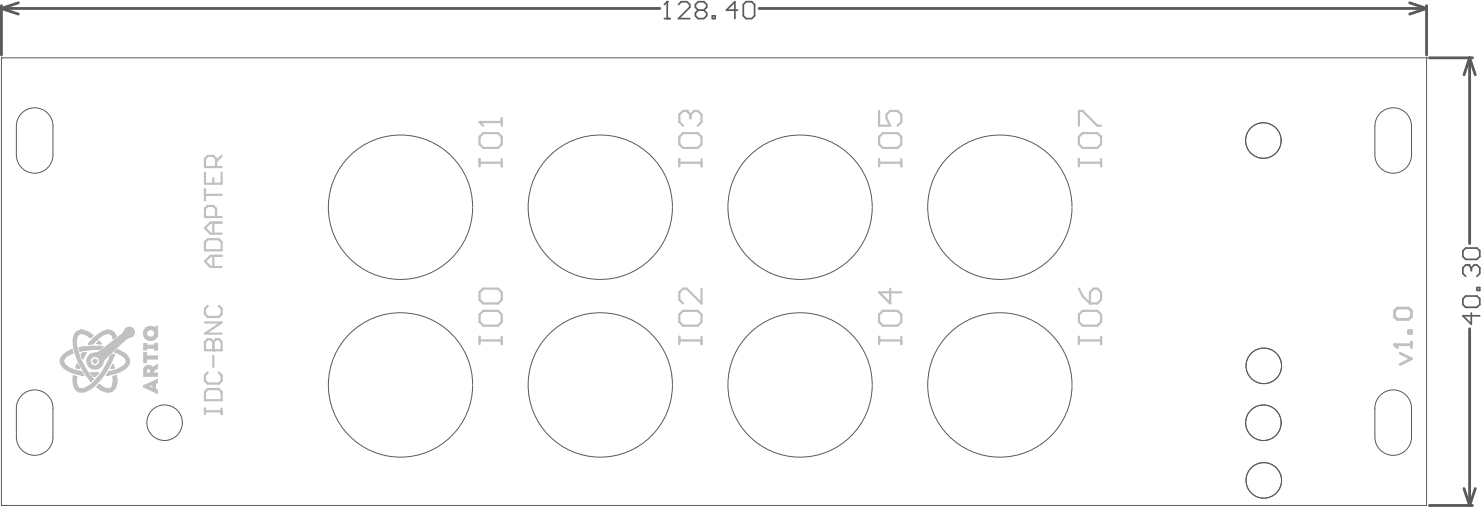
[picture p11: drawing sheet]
<svg xmlns="http://www.w3.org/2000/svg" width="445mm" height="153mm" viewBox="0 0 445 153" stroke-linecap="round" stroke-linejoin="round" font-family="sans-serif">
<g fill="none" stroke="#5a5a5a" stroke-width=".3">
<path d="M.4 17.3h.1M.4 17.3v134.1M.4 17.3h427.5M427.9 17.3h.1M427.9 17.3v134.1h-427.5M4.9 37.8v8.6M15.9 37.8v8.6M412.4 37.8v8.6M423.4 37.8v8.6M4.9 122.3v8.6M15.9 122.3v8.6M412.4 122.3v8.6"/>
<path d="M423.4 122.3v8.6M.4 151.4h.1"/>
</g>
<g fill="none" stroke="#5a5a5a" stroke-width=".84">
<path d="M.4 1.7v14.8M.4 2.5l5.1 1.7M.4 2.5h197.5M5.5 .8l-5.1 1.7M227.7 2.5h200.2M422.8 .8l5.1 1.7M427.9 2.5l-5.1 1.7M427.9 1.7v14.8M428.8 17.3h12.9M440.8 17.3l-1.6 5.1M440.8 17.3v55.7M440.8 17.3l1.7 5.1"/>
<path d="M440.8 98.5v52.9M428.8 151.4h12.9M439.2 146.4l1.6 5M442.5 146.4l-1.7 5"/>
</g>
<path d="M440.5 79.4h-.8l-.9 .8v1.7l.9 .9M438.8 89.5l.9-.8h3.3l.9 .8v1.7l-.9 .9h-3.3l-.9-.9zM441.4 93.8v3.3l-2.6-2.5h5.1M443 86.2h.9v.8h-.9z" fill="none" stroke="#5a5a5a" stroke-width=".51"/>
<circle cx="440.5" cy="79.4" r=".25" fill="#5a5a5a"/>
<path d="M199.3 5.6h1.7M200.1 .5v5.1M438.8 75.2l.9-.9h3.3l.9 .9v1.7l-.9 .8h-3.3l-.9-.8zM440.5 79.4l.9 .8M441.4 80.2v.9M441.4 80.2l.8-.8h.8l.9 .8v1.7l-.9 .9" fill="none" stroke="#5a5a5a" stroke-width=".51"/>
<circle cx="200.1" cy=".5" r=".25" fill="#5a5a5a"/>
<path d="M200.1 .5l-.8 .9M203.5 1.4l.9-.9h1.7l.8 .9v.8l-3.4 3.4h3.4M209.4 3l-.8 .9v.8l.8 .9h1.7l.9-.9v-.8l-.9-.9M209.4 3l-.8-.8v-.8l.8-.9h1.7l.9 .9v.8l-.9 .8M209.4 3h1.7M213.7 4.7h.8v.9h-.8zM221.3 3h-3.4l2.5-2.5v5.1M223 1.4l.8-.9h1.7l.9 .9v3.3l-.9 .9h-1.7l-.8-.9z" fill="none" stroke="#5a5a5a" stroke-width=".51"/>
<g fill="none" stroke="#5a5a5a" stroke-width=".3">
<path d="M4.9 37.8a5.5 5.5 0 0 1 5.5-5.5 5.5 5.5 0 0 1 5.5 5.5M412.4 37.8a5.5 5.5 0 0 1 5.5-5.5 5.5 5.5 0 0 1 5.5 5.5M4.9 46.4a5.5 5.5 0 0 0 5.5 5.5 5.5 5.5 0 0 0 5.5-5.5M373.7 43.1a5.3 5.3 0 0 1 6.7-6.1 5.3 5.3 0 0 1 2.5 8.6 5.3 5.3 0 0 1-8.9-1.6l-.2-.8M412.4 46.4a5.5 5.5 0 0 0 5.5 5.5 5.5 5.5 0 0 0 5.5-5.5M141.8 62.1a21.6 21.6 0 0 0-31.9-19.1 21.6 21.6 0 0 0-1.8 37.1 21.6 21.6 0 0 0 33.6-15.8l.1-1.9M201.7 62.1a21.6 21.6 0 0 0-31.8-19.1 21.6 21.6 0 0 0-1.9 37.1 21.6 21.6 0 0 0 33.6-15.8l.1-1.9M261.6 62.1a21.6 21.6 0 0 0-31.8-19.1 21.6 21.6 0 0 0-1.8 37.1 21.6 21.6 0 0 0 33.5-15.8l.1-1.9M321.6 62.1a21.6 21.6 0 0 0-31.9-19.1 21.6 21.6 0 0 0-1.8 37.1 21.6 21.6 0 0 0 33.6-15.8l.1-1.9M141.8 115.3a21.6 21.6 0 0 0-31.9-19 21.6 21.6 0 0 0-1.8 37 21.6 21.6 0 0 0 33.6-15.8l.1-1.9M201.7 115.3a21.6 21.6 0 0 0-31.8-19 21.6 21.6 0 0 0-1.9 37 21.6 21.6 0 0 0 33.6-15.8l.1-1.9M261.6 115.3a21.6 21.6 0 0 0-31.8-19 21.6 21.6 0 0 0-1.8 37 21.6 21.6 0 0 0 33.5-15.8l.1-1.9"/>
<path d="M321.6 115.3a21.6 21.6 0 0 0-31.9-19 21.6 21.6 0 0 0-1.8 37 21.6 21.6 0 0 0 33.6-15.8l.1-1.9M373.9 110.6a5.3 5.3 0 0 1 6.6-6.1 5.3 5.3 0 0 1 2.6 8.7 5.3 5.3 0 0 1-9-1.6l-.2-.9M4.9 122.3a5.5 5.5 0 0 1 5.5-5.5 5.5 5.5 0 0 1 5.5 5.5M4.9 130.9a5.5 5.5 0 0 0 5.5 5.5 5.5 5.5 0 0 0 5.5-5.5M412.4 122.3a5.5 5.5 0 0 1 5.5-5.5 5.5 5.5 0 0 1 5.5 5.5M412.4 130.9a5.5 5.5 0 0 0 5.5 5.5 5.5 5.5 0 0 0 5.5-5.5M373.9 145a5.3 5.3 0 0 1 6.6-6.2 5.3 5.3 0 0 1 2.6 8.7 5.3 5.3 0 0 1-9-1.6l-.2-.8"/>
<circle cx="379" cy="42.1" r="5.3"/>
<circle cx="379.1" cy="109.6" r="5.3"/>
<circle cx="49.4" cy="126.7" r="5.3"/>
<circle cx="379" cy="126.7" r="5.3"/>
<circle cx="379.1" cy="144" r="5.3"/>
</g>
<g fill="#c0c0c0">
<path d="M23.2 109.2l.3 .3v.7h-.6z"/>
<path d="M28.2 107.7l.7 .1 .2 .4-.2 .5-.4 .1-.4-.2-.3-.4z"/>
<path d="M24.5 105.9l1.4-.4-1 2z"/>
<path d="M33.8 109.4l.5 .8-1 .2z"/>
<path d="M43.6 109.8a1.51 1.51 0 0 1 2.1 .3l1.6-.8v1.1l-1.2 .6-.1 .8h1.3v.9h-4.2v-1l2.1 .1v-.9l-.3-.4-.4-.1-.5 .5v.8h-.9v-1.2z"/>
<path d="M43.1 102.9h.8v.5h2.5v-.5h.9v2h-.9v-.5h-2.5v.5h-.8z"/>
<path d="M43.1 105.6h.9v1h3.3v1h-3.3v1h-.9z"/>
<path d="M43.5 98.6a2.4 2.4 0 0 1 2.9-.5l.9-.4-.2 1.1a2.18 2.18 0 0 1-1.3 3.2 2.18 2.18 0 0 1-2.8-2.1h1a1.21 1.21 0 0 0 1.5 1.1 1.21 1.21 0 0 0 .8-1.7 1.24 1.24 0 0 0-1.4-.5 1.24 1.24 0 0 0-.9 1.1h-1z"/>
<path d="M43.1 115.6l4.2-1.9v.9l-.7 .3v1l-.8 .4v-1.1l-1.2 .6 1.2 .5 .8-.4v.7l.7 .3v1l-4.2-1.9z"/>
<path d="M27.3 111.7l2.1 .1-.7 .9-.7-.1z"/>
<path d="M29.8 115.3l.9 .6 1.4 .6h.7l.7-.4 .4-.7v-2.6l1-.2 .1 1.8-.3 1.5a2.55 2.55 0 0 1-3.7 1.3l-1.9-1.2z"/>
<path d="M28.2 101.3l2.2-1.7 1.7-.6a2.36 2.36 0 0 1 2.7 1.8l-.8 .7-.3-.9-.7-.6a4.8 4.8 0 0 0-4.1 2l-1 1h-1.3z"/>
<path d="M29.7 102.2l.5 .8-1.2-.1z"/>
<path d="M18.2 107.2l2.3-2 1.1-.4 .2 .2v.7h-.2l-.5 .6h-.5l-1.2 1-.3 .5v.9l1 1.1h.3l.6 .6h.6l.5 .5 1.8 .2 .5 .3 .5 .6v.4h-.6l-.3-.2h-1.2l-.4-.5-1.4-.2-.5-.5h-.5l-1.8-1.8z"/>
<path d="M26.9 106.3l1.2-.6 .1 1-1.2 1 .3 1.5 1.4 .5 1.2-1-.2-1.5-1.5-.5-.1-1 .8 .1 .9-.4 7-5.4 1-1.6 1.4-.4 .8 .6 .3 .9-.6 .4-.1-1-1-.4-.7 .7 .1 1 1 .3 1.3-1a1.92 1.92 0 0 1-2 1.8l-7.3 7a2.46 2.46 0 0 1-1.7 2.2 2.46 2.46 0 0 1-2.7-.8l-.5-1.5 .1-.9z"/>
<path d="M34.4 105.5l.8-.7a4.2 4.2 0 0 1 3.7 3.7l-.4 .9a8.4 8.4 0 0 1-6.4 2.9l.6-.9a7.4 7.4 0 0 0 5-2.6l.2-.8a4.7 4.7 0 0 0-3.5-2.5z"/>
<path d="M23.8 104.2l4.2-.5 2.9 .1-1.1 .9-5.8 .4z"/>
<path d="M22.1 112.6l.9 .3a3.1 3.1 0 0 0 1 3.5l1.5 .1a18.6 18.6 0 0 0 7.6-9.8l.6-.6 .6 .2a19.9 19.9 0 0 1-7.2 10.2l-1.8 .9a2.51 2.51 0 0 1-3.3-2.4z"/>
<path d="M23.2 99.3l1.6-.4 1.1 .4 2 1.2-.8 .6-1.4-.9-1.2-.3-1 .4-.4 .7-.2 1.3a19.5 19.5 0 0 0 5 11.2l-.6 .7a24.2 24.2 0 0 1-5.2-10 4.7 4.7 0 0 1 1.1-4.9z"/>
<circle cx="38.8" cy="99.5" r=".64"/>
</g>
<g fill="none" stroke="#c0c0c0" stroke-width=".33">
<path d="M18.1 107.9v.6M21.1 105l-1.1 .6M21.2 105h-.1M21.3 104.9l-.1 .1M21.3 104.9l.3-.1 .2 .9-.2 .2M21.3 104.9h.1M21.6 105.9l-1 .4M21.6 105.9h.1M21.9 114v.1M22 113.5v.2M22 101.9v.1M22 113.2v.1"/>
<path d="M22 112.9h.1M22 112.8h.1M22.1 112.7l-.1 .5M22.1 112.6l-.1 .2M22.1 112.6h.1M23 113.3h.1M23 113.2v.1M23 112.9l-.1 .7"/>
</g>
<circle cx="23.6" cy="110" r=".17" fill="#c0c0c0"/>
<g fill="none" stroke="#c0c0c0" stroke-width=".33">
<path d="M23.3 109.3l.3 .7M23.6 110v.1M23.6 110h.1M23.6 110.1h.1M23.6 110.3v.1M23.8 104.2l.2 .9M23.8 104.2h.1M24.1 104.1h-.1M24.1 105.1h.1M24.2 105.1h-.1M24.2 112.3l.9 .1M24.4 112.4h.1"/>
<path d="M24.6 112.4h.1M24.7 111.8h.1M24.7 111.8l.3 .5M25 112.5h.1M25 112.3h.1M25 112.3l.1 .1M25 112.4h.1M25.2 103.9l-1.4 .3M26.6 103h.1M27 113.9h.1M27 113.9l.2 .2M27.1 114h.1"/>
<path d="M27.3 111.7l.6 .8M27.3 111.8h.1M27.4 111.8v.1M27.4 111.9h.1M27.5 104.7l-3.3 .4M27.8 103h-1.2M27.9 113.5h.1M27.9 113.5l-.6 .7-.2-.2M28.3 102.6l-.3 .3M28.4 112.7h.1M29.2 112l-.4 .5"/>
</g>
<circle cx="26.6" cy="103" r=".17" fill="#c0c0c0"/>
<g fill="none" stroke="#c0c0c0" stroke-width=".33">
<path d="M24.1 99h.1M24.1 98.9v.1M24.2 98.9l.8 .1M25 99h.1M25 99l.3 .1M32.2 98.9l.8 .1zM32.2 98.9h.1M23 112.9l-.9-.3 .9 .5M23.1 109l.5 1.4-.9-.2zM23.2 109.3h.1M24.4 106.3l.4 1M24.7 107.2l.1 .1"/>
<path d="M24.8 107.3h.1M24.8 107.3v.2M24.8 107.5h.1M25.6 105.6l-.8 1.9M25.6 105.6h.3l-1.1 1.9M25.6 105.6l-.8 .2M26 100.4l1.2 .8 .7-.7M26.6 103h.1M27.3 111.7h2.2M27.6 101.9l-1 1.1M29 102.9l.7-.7 .7 .8M29.2 101.7l-.9 .9"/>
<path d="M29.3 112h-.1M29.3 111.9v.1M29.3 111.9h.1M29.4 111.9h.1M29.4 111.9h-.1M29.4 111.8v.1M29.4 111.8h.1M29.5 111.8h-.1M29.5 111.7h.1M29.5 111.7l-.1 .1M29.8 115.3h.1M29.9 115.3l-.8 .7"/>
<path d="M29.9 115.4l.5 .3M30.2 103.8h.7l-1.1 .9M32.1 112.4h.1M32.1 112.3h.1M32.1 112.3l-.1 .1M32.2 112.2l-.1 .1M32.2 112.4h.1M32.6 112.4h-.5M32.7 112.3l-.2 .1M32.7 111.4l-.5 .8M32.9 111.3h-.1M32.9 111.3h.1"/>
<path d="M33.1 106.7h.1M33.3 110.3l.6-1.1 .4 1-.9 .2M33.8 109.4l.3 .8M34 113.1h.1M34 113.4h.1M34 113.8h.1M34 113.8v.1M34 114v.1M34 107l-.1 .2M34.1 106.9l-.1 .1M34.2 106.6h.1M34.2 106.5l-.1 .4"/>
<path d="M34.2 106.5h.1M34.2 106.4v.1M34.3 106.3l-.1 .2M34.3 106.3h.1M34.3 106.3l-.6-.2-.6 .6M34.3 106.3l-1.2 .4M34.7 100.5v.1M34.7 100.6l.1 .1M34.8 100.8l-.8 .7M34.9 112.6v.1M34.9 112.6h.1M34.9 112.7l-1 .1 .1 1"/>
<path d="M34.9 112.7v.3M34.9 113l.1 .1M35 113.1v.1M35 113.2v.1M35 113.3v.2M35.2 104.8l-.8 .7M36.7 100.1l-5.9 4.5M37.8 101.6l-5.4 5M38.9 107.9v.6M38.9 101.1h-.1M38.9 101.1h.1"/>
</g>
<path d="M37.9 99.2l.7-.7 1 .4 .1 1-.7 .6-1-.3zM46.4 98.1l.9-.4v1l-.2 .2zM27 107.7l1.2-1 1.5 .5 .2 1.5-1.2 1-1.4-.5zM43.1 115.6l4.2-1.9v.9l-.7 .3v1.7l.7 .3v1l-4.2-1.9zM43.1 102.9h.8v.5h2.5v-.5h.9v2h-.9v-.5h-2.5v.5h-.8zM43.1 105.6h.9v1h3.3v1h-3.3v1h-.9zM44 111.6h.1M44 110.9v.9h1.2v-.9M44.6 115.8l1.2-.6v1.1zM45.7 110.1l1.6-.8v1.1l-1.3 .7v.7h1.3v.9h-4.2v-1.8" fill="none" stroke="#c0c0c0" stroke-width=".3"/>
<path d="M43.1 111.7l.9 .1z" fill-rule="evenodd" fill="#c0c0c0"/>
<path d="M143.8 36.6h6.7M150.5 35.4v2.3M143.8 41l1.2-1.1h4.4l1.1 1.1v2.2l-1.1 1.1h-4.4l-1.2-1.1zM143.8 47.6v2.3M143.8 48.8h6.7M150.5 47.6v2.3M143.8 87.6l1.2-1.1h4.4l1.1 1.1v2.2l-1.1 1.1h-4.4l-1.2-1.1zM143.8 94.2l1.2-1.1h4.4l1.1 1.1v2.3l-1.1 1.1h-4.4l-1.2-1.1zM143.8 100.9v2.2M143.8 102h6.7M150.5 100.9v2.2" fill="none" stroke="#c0c0c0" stroke-width=".66"/>
<circle cx="143.8" cy="36.6" r=".33" fill="#c0c0c0"/>
<path d="M143.8 36.6l1.2 1.1M206 33.2h-1.1l-1.1 1.1v2.3l1.1 1.1M203.8 41l1.1-1.1h4.4l1.1 1.1v2.2l-1.1 1.1h-4.4l-1.1-1.1zM203.8 47.6v2.3M203.8 48.8h6.6M210.4 47.6v2.3M203.8 94.2l1.1-1.1h4.4l1.1 1.1v2.3l-1.1 1.1h-4.4l-1.1-1.1zM210.4 86.5v4.4l-4.4-4.4h-1.1l-1.1 1.1v2.2l1.1 1.1M203.8 100.9v2.2M203.8 102h6.6M210.4 100.9v2.2" fill="none" stroke="#c0c0c0" stroke-width=".66"/>
<circle cx="206" cy="33.2" r=".33" fill="#c0c0c0"/>
<path d="M206 33.2l1.1 1.1M207.1 34.3v1.1M207.1 34.3l1.1-1.1h1.1l1.1 1.1v2.3l-1.1 1.1M61.5 117.4l.8-.8h3.3l.9 .8v2.5h-5zM61.5 104.9h5v-2.4l-.9-.9h-.8l-.8 .9v2.4M62.3 111.6l-.8 .8v1.7l.8 .8h3.3l.9-.8v-1.7l-.9-.8M64 106.6v3.3M61.5 122.4v1.7M61.5 123.2h5M66.5 122.4v1.7" fill="none" stroke="#c0c0c0" stroke-width=".66"/>
<circle cx="64" cy="104.9" r=".33" fill="#c0c0c0"/>
<g fill="none" stroke="#c0c0c0" stroke-width=".66">
<path d="M61.5 51.7v3.3h5v-3.3M61.5 56.7v3.3M61.5 58.4h5M64 53.4v1.6M64.8 50.1v-2.5l-.8-.9h-1.7l-.8 .9v2.5h5M66.5 46.7l-1.7 1.7M61.5 72.5l.8-.8h3.3l.9 .8v2.5h-5zM64 66.7v3.3M64 76.7v3.3M64.8 65v-2.5l-.8-.8h-1.7l-.8 .8v2.5h5M66.5 76.7h-3.4l-1.6 1.6 1.6 1.7h3.4M66.5 66.7h-3.4l-1.6 1.6 1.6 1.7h3.4"/>
<path d="M61.5 96.6h5l-5 3.4h5M62.3 91.6l-.8 .9v1.6l.8 .9h3.3l.9-.9v-1.6l-.9-.9M61.5 104.9v-2.4l.8-.9h.8l.9 .9v2.4"/>
</g>
<path d="M418.3 103.3h5.1M420 105.8l3.4 1.7-3.4 1.7M423.4 102.4v1.7" fill="none" stroke="#c0c0c0" stroke-width=".84"/>
<circle cx="418.3" cy="103.3" r=".42" fill="#c0c0c0"/>
<path d="M418.3 93.2l.9-.9h3.3l.9 .9v1.6l-.9 .9h-3.3l-.9-.9zM422.5 99.1h.9v.8h-.9zM418.3 103.3l.9 .8" fill="none" stroke="#c0c0c0" stroke-width=".84"/>
<g fill="none" stroke="#c0c0c0" stroke-width=".66">
<path d="M263.7 33.2v4.5h3.3l-1.1-2.3v-1.1l1.1-1.1h2.2l1.2 1.1v2.3l-1.2 1.1M323.6 37.7v-4.5h1.1l4.5 4.5h1.1M263.7 41l1.1-1.1h4.4l1.2 1.1v2.2l-1.2 1.1h-4.4l-1.1-1.1zM263.7 47.6v2.3M263.7 48.8h6.7M270.4 47.6v2.3M323.6 41l1.1-1.1h4.5l1.1 1.1v2.2l-1.1 1.1h-4.5l-1.1-1.1zM323.6 47.6v2.3M323.6 48.8h6.7M330.3 47.6v2.3M263.7 94.2l1.1-1.1h4.4l1.2 1.1v2.3l-1.2 1.1h-4.4l-1.1-1.1zM267 86.5v4.4l-3.3-3.3h6.7"/>
<path d="M323.6 94.2l1.1-1.1h4.5l1.1 1.1v2.3l-1.1 1.1h-4.5l-1.1-1.1zM323.6 86.5l1.1 2.2 2.3 2.2M327 87.6l1.1-1.1h1.1l1.1 1.1v2.2l-1.1 1.1h-2.2zM263.7 102h6.7M263.7 100.9v2.2M270.4 100.9v2.2M323.6 100.9v2.2M323.6 102h6.7M330.3 100.9v2.2"/>
</g>
<g fill="none" stroke="#c0c0c0" stroke-width=".33">
<path d="M24.1 99a2.84 2.84 0 0 0-2.1 2.9M24.1 99h.1M25.3 99.1l1.3 .5 1.3 .9M32.1 99a8.5 8.5 0 0 0-4.5 2.9M32.1 99h.1M32.2 98.9v.1M33 99l1 .5 .7 1M18.1 108.5a6.1 6.1 0 0 0 4.9 3.6l1.2 .2M20 105.6l-1.3 1-.6 1.3M20.6 106.3a1.93 1.93 0 0 0-1.5 2 1.93 1.93 0 0 0 1.6 1.8l3.6 1.3 .4 .4M22 113.7l-.1 .3M22 102l-.1 .5a19.2 19.2 0 0 0 5.1 11.4"/>
<path d="M22 113.3v.2M22.9 113.6l.2 1.7M23.1 115.3v.1M23.1 115.4l.2 .4M23.6 110.1h.1M23.7 110.3h-.1M23.7 110.1h.1M23.7 110.3h.1M23.7 110.1v.1M23.7 110.2h.1M24 105.1h.1M24.4 106.3h.1"/>
<path d="M24.8 105.8l-.4 .5M26 100.4a1.84 1.84 0 0 0-2.2-.3 1.84 1.84 0 0 0-.9 2l.2 2.1 .7 2.4a23 23 0 0 0 4.1 6.9M26.6 103h.1M27.9 103h-.1M27.9 103h.1M27.9 112.5l.1 .1M27.9 102.9h.1M28 102.9h.1M28 112.6l.1 .1M28.1 112.7h.2M28.3 112.7h.1M28.4 112.7h-.1"/>
<path d="M28.4 112.7h.1M28.5 112.7h.1M28.6 112.7h.1M28.7 112.7h.1M28.8 112.5l-.1 .2M29 102.9l1.4 .1M29.8 104.7h-2.3M30.2 103.8l-5 .1M30.8 104.6l-1.7 1.1a2.6 2.6 0 0 0-3 2.5M32.4 106.6l-1.3 1.3a2.56 2.56 0 0 1-2 2.6 2.56 2.56 0 0 1-2.9-1.5l-.1-.8M32.7 111.4h.1M32.8 111.3h.1"/>
<path d="M33.1 106.7a16.5 16.5 0 0 1-7.9 9.7l-1.1 .1-.8-.7M33.3 110.3v.1M33.3 110.3h.1M33.3 110.4h.1M33.4 110.4h.1M33.9 115.4a1.79 1.79 0 0 1-3.1 .6l-.4-.3M33.9 107.2a17.8 17.8 0 0 1-8.1 10 2.73 2.73 0 0 1-2.9-.3 2.73 2.73 0 0 1-1-2.8M34 101.5a1.71 1.71 0 0 0-1.1-1.6 1.71 1.71 0 0 0-1.9 .5l-1.8 1.3M34 113.8v.1M34 113.9v.2M34 113.9v.1M34 114.1l-.1 1.3"/>
<path d="M34.4 105.5l2.3 1a1.81 1.81 0 0 1 1.2 1.8 1.81 1.81 0 0 1-1.4 1.7l-1.6 .7-2 .6M34.7 100.6h.1M34.8 100.7v.1M34.9 115.4a2.73 2.73 0 0 1-4.6 1.4l-1.2-.8M35 113.3v.8M35 113.5v.6M35 114.1l-.1 1.3M35.2 104.8l1.2 .5a4.4 4.4 0 0 1 2.5 2.6M36.7 100.1l.4-.5a1.57 1.57 0 0 1 1.5-1.6 1.57 1.57 0 0 1 1.6 1.4 1.57 1.57 0 0 1-1.3 1.7M38.8 101.1l-1 .5M38.8 101.1h.1M38.9 108.5a6.2 6.2 0 0 1-5.1 3.6l-1.1 .2"/>
<path d="M38.9 101.1h.1"/>
<circle cx="28.5" cy="108.2" r=".63"/>
</g>
<g fill="none" stroke="#c0c0c0" stroke-width=".3">
<path d="M46.4 98.1a2.16 2.16 0 0 0-3.3 1.2 2.16 2.16 0 0 0 2.3 2.7 2.16 2.16 0 0 0 1.7-3.1M44 110.9a.61 .61 0 0 1 .6-.5 .61 .61 0 0 1 .6 .5M45.7 110.1a1.45 1.45 0 0 0-1.6-.6 1.45 1.45 0 0 0-1 1.4"/>
<circle cx="38.8" cy="99.5" r=".63"/>
<circle cx="45.2" cy="99.9" r="1.18"/>
</g>
</svg>
